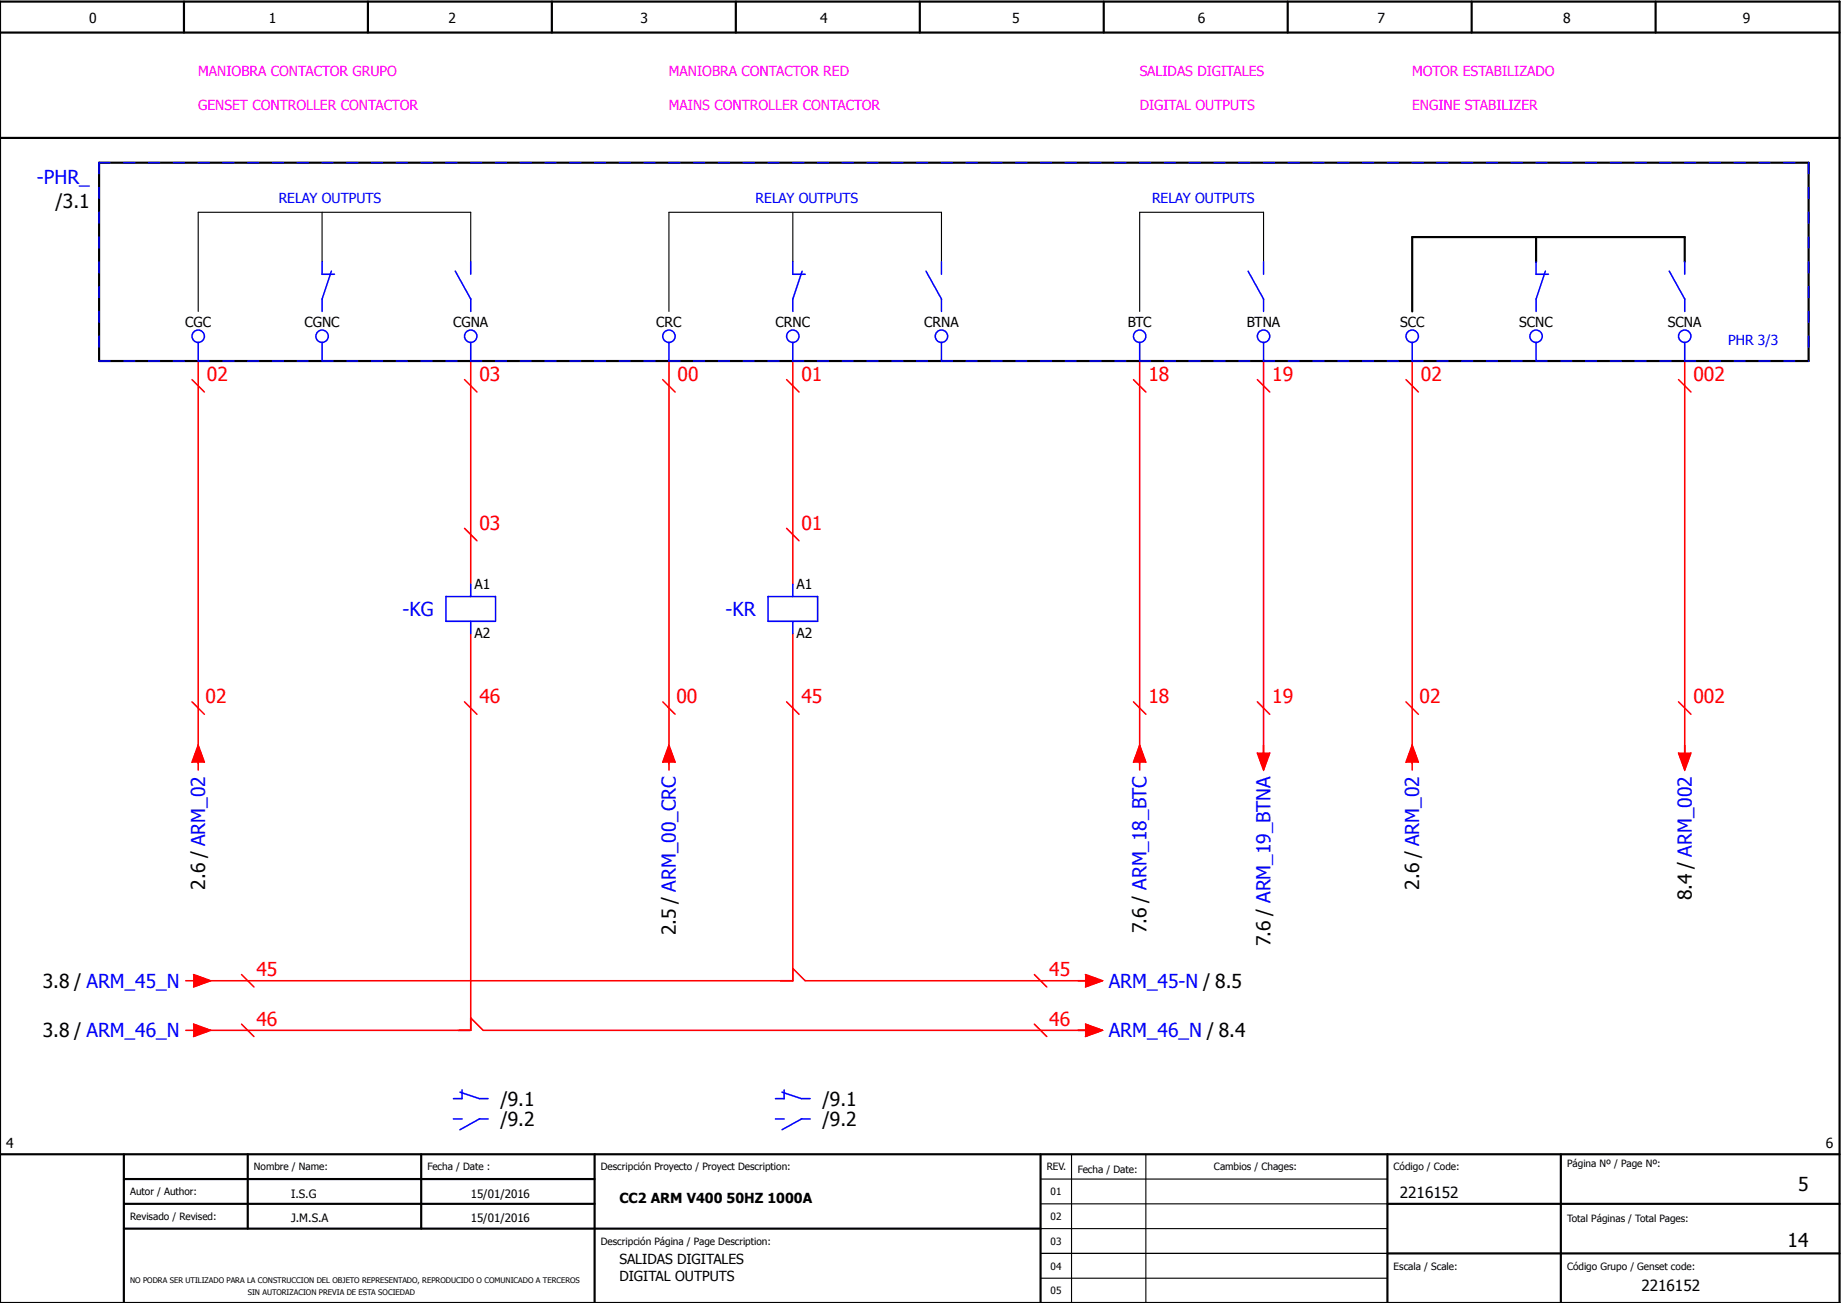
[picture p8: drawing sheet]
<svg xmlns="http://www.w3.org/2000/svg" width="297mm" height="210mm" viewBox="0 0 297 210" stroke-linecap="round" stroke-linejoin="round" font-family="sans-serif">
<defs><g id="words">
<g font-size="3.1" fill="#00f">
<text x="5.9" y="29.8">-PHR_</text>
<text x="65" y="99.4">-KG</text>
<text x="117.1" y="99.4">-KR</text>
<text x="179" y="159.4">ARM_45-N / 8.5</text>
<text x="179" y="167.4">ARM_46_N / 8.4</text>
</g>
<g font-size="3.1">
<text x="9" y="33.5">/3.1</text>
<text x="33.1" y="143.6" transform="rotate(-90 33.1 143.6)">2.6 / ARM_02</text>
<text x="229.1" y="143.6" transform="rotate(-90 229.1 143.6)">2.6 / ARM_02</text>
<text x="273.1" y="145.3" transform="rotate(-90 273.1 145.3)">8.4 / ARM_002</text>
<text x="109.1" y="150.9" transform="rotate(-90 109.1 150.9)">2.5 / ARM_00_CRC</text>
<text x="185.1" y="150.5" transform="rotate(-90 185.1 150.5)">7.6 / ARM_18_BTC</text>
<text x="205.1" y="152.6" transform="rotate(-90 205.1 152.6)">7.6 / ARM_19_BTNA</text>
<text x="6.9" y="159.4">3.8 / ARM_45_N</text>
<text x="6.9" y="167.4">3.8 / ARM_46_N</text>
<text x="80.8" y="178.4">/9.1</text>
<text x="132.8" y="178.4">/9.1</text>
<text x="80.8" y="181.7">/9.2</text>
<text x="132.8" y="181.7">/9.2</text>
<text x="290.3" y="192.3">5</text>
<text x="288.6" y="201.3">14</text>
</g>
<g font-size="3.1" fill="#f00">
<text x="33.4" y="61.5">02</text>
<text x="77.4" y="61.5">03</text>
<text x="109.4" y="61.5">00</text>
<text x="129.4" y="61.5">01</text>
<text x="185.4" y="61.5">18</text>
<text x="205.4" y="61.5">19</text>
<text x="229.4" y="61.5">02</text>
<text x="273.4" y="61.5">002</text>
<text x="77.4" y="85.5">03</text>
<text x="129.4" y="85.5">01</text>
<text x="33.2" y="113.5">02</text>
<text x="77.4" y="113.5">46</text>
<text x="109.2" y="113.5">00</text>
<text x="129.4" y="113.5">45</text>
<text x="185.4" y="113.5">18</text>
<text x="205.4" y="113.5">19</text>
<text x="229.2" y="113.5">02</text>
<text x="273.4" y="113.5">002</text>
<text x="41.4" y="157.5">45</text>
<text x="169.4" y="157.5">45</text>
<text x="41.4" y="165.5">46</text>
<text x="169.4" y="165.5">46</text>
</g>
<g font-size="2.5">
<text x="226" y="193.3">2216152</text>
<text x="265" y="208.3">2216152</text>
</g>
<g font-size="2.2">
<text x="14.4" y="3.7">0</text>
<text x="43.4" y="3.7">1</text>
<text x="72.4" y="3.7">2</text>
<text x="103.4" y="3.7">3</text>
<text x="132.4" y="3.7">4</text>
<text x="163.4" y="3.7">5</text>
<text x="193.4" y="3.7">6</text>
<text x="222.4" y="3.7">7</text>
<text x="252.4" y="3.7">8</text>
<text x="281.4" y="3.7">9</text>
<text x="29.9" y="52.7">CGC</text>
<text x="49.2" y="52.7">CGNC</text>
<text x="73.2" y="52.7">CGNA</text>
<text x="106" y="52.7">CRC</text>
<text x="125.2" y="52.7">CRNC</text>
<text x="149.2" y="52.7">CRNA</text>
<text x="182.1" y="52.7">BTC</text>
<text x="201.3" y="52.7">BTNA</text>
<text x="226" y="52.7">SCC</text>
<text x="245.3" y="52.7">SCNC</text>
<text x="269.3" y="52.7">SCNA</text>
<text x="76.6" y="95.1">A1</text>
<text x="128.6" y="95.1">A1</text>
<text x="76.6" y="103">A2</text>
<text x="128.6" y="103">A2</text>
<text x="1" y="185.3">4</text>
<text x="294.8" y="185.3">6</text>
<text x="100" y="194.1">CC2 ARM V400 50HZ 1000A</text>
<text x="100" y="204">SALIDAS DIGITALES</text>
<text x="100" y="206.7">DIGITAL OUTPUTS</text>
</g>
<g font-size="2.2" fill="#f0f">
<text x="32" y="12.3">MANIOBRA CONTACTOR GRUPO</text>
<text x="32" y="17.7">GENSET CONTROLLER CONTACTOR</text>
<text x="108" y="12.3">MANIOBRA CONTACTOR RED</text>
<text x="108" y="17.7">MAINS CONTROLLER CONTACTOR</text>
<text x="184" y="12.3">SALIDAS DIGITALES</text>
<text x="184" y="17.7">DIGITAL OUTPUTS</text>
<text x="228" y="12.3">MOTOR ESTABILIZADO</text>
<text x="228" y="17.7">ENGINE STABILIZER</text>
</g>
<g font-size="2.2" fill="#00f">
<text x="45" y="32.7">RELAY OUTPUTS</text>
<text x="122" y="32.7">RELAY OUTPUTS</text>
<text x="186" y="32.7">RELAY OUTPUTS</text>
<text x="279" y="55.7">PHR 3/3</text>
</g>
<g font-size="1.9">
<text x="47" y="193.3">I.S.G</text>
<text x="47" y="197.3">J.M.S.A</text>
<text x="76" y="193.3">15/01/2016</text>
<text x="76" y="197.3">15/01/2016</text>
</g>
<g font-size="1.6">
<text x="41" y="188.9">Nombre / Name:</text>
<text x="69" y="188.9">Fecha / Date :</text>
<text x="97" y="188.9">Descripción Proyecto / Proyect Description:</text>
<text x="169" y="188.9">REV.</text>
<text x="174" y="189.3">Fecha / Date:</text>
<text x="196" y="188.9">Cambios / Chages:</text>
<text x="225" y="188.9">Código / Code:</text>
<text x="253" y="188.3">Página Nº / Page Nº:</text>
<text x="21" y="192.9">Autor / Author:</text>
<text x="21" y="196.9">Revisado / Revised:</text>
<text x="169.6" y="192.9">01</text>
<text x="169.6" y="196.9">02</text>
<text x="253" y="197.3">Total Páginas / Total Pages:</text>
<text x="97" y="200.9">Descripción Página / Page Description:</text>
<text x="169.6" y="200.9">03</text>
<text x="169.6" y="208.9">05</text>
<text x="169.6" y="204.9">04</text>
<text x="225" y="204.9">Escala / Scale:</text>
<text x="253" y="204.9">Código Grupo / Genset code:</text>
</g>
<g font-size="1.2">
<text x="21" y="207">NO PODRA SER UTILIZADO PARA LA CONSTRUCCION DEL OBJETO REPRESENTADO, REPRODUCIDO O COMUNICADO A TERCEROS</text>
<text x="40" y="209">SIN AUTORIZACION PREVIA DE ESTA SOCIEDAD</text>
</g>
</g></defs>
<g fill="none" stroke="#000" stroke-width=".35">
<path d="M0 5.3h297M0 .3h297v210h-297zM29.7 .3v5M59.4 .3v5M89.1 .3v5M118.8 .3v5M148.5 .3v5M178.2 .3v5M207.9 .3v5M237.6 .3v5M267.3 .3v5M0 22.3h297"/>
<path d="M16 26.3h276v32h-276zM248 38.3v4M272 42.3v-4h-44v12M0 186.3h297M20 186.3v24M20 190.3h76M20 194.3h76M20 198.3h148M40 186.3v12M68 186.3v12M96 186.3v24M168 186.3v24"/>
<path d="M224 194.3h73M224 186.3v24M252 186.3v24M224 202.3h73"/>
</g>
<path d="M52 34.3v8M128 34.3v8M76 42.3v-8h-44v16M152 42.3v-8h-44v16M204 42.3v-8h-20v16M168 190.3h56M168 194.3h56M168 198.3h56M173 186.3v24M185 186.3v24M168 202.3h56M168 206.3h56" fill="none" stroke="#000" stroke-width=".18"/>
<g fill="none" stroke="#f00" stroke-width=".25">
<path d="M32 58.3v66M76 58.3v36M108 58.3v66M128 58.3v36M184 58.3v66M204 58.3v65M228 58.3v66M272 58.3v65M31 61.3l2 2M75 61.3l2 2M107 61.3l2 2M127 61.3l2 2"/>
<path d="M183 61.3l2 2M203 61.3l2 2M227 61.3l2 2M271 61.3l2 2M75 85.3l2 2M127 85.3l2 2M31 113.3l2 2M75 113.3l2 2M76 102.3v64h-44M107 113.3l2 2M127 113.3l2 2M128 102.3v56h-96"/>
<path d="M183 113.3l2 2M203 113.3l2 2M227 113.3l2 2M271 113.3l2 2M31 123l1-2.7 1 2.7M107 123l1-2.7 1 2.7M183 123l1-2.7 1 2.7M203 121.5l1 2.8 1-2.8M227 123l1-2.7 1 2.7M271 121.5l1 2.8 1-2.8M30 158.3h1.3M31.3 157.3l2.7 1-2.7 1"/>
<path d="M39 157.3l2 2M128 156.3l2 2h46M167 157.3l2 2M175.3 157.3l2.7 1-2.7 1M30 166.3h1.3M31.3 165.3l2.7 1-2.7 1M39 165.3l2 2M76 164.3l2 2h98M167 165.3l2 2M175.3 165.3l2.7 1-2.7 1"/>
</g>
<g fill="none" stroke="#00f" stroke-width=".25">
<path d="M32 55.3v3M52 42.3v2h2M52 55.3v3M52 48.3v2M53.5 43.8l-1.5 4.5M73.5 43.8l2.5 4.5v2M76 42.3v2M76 55.3v3M108 55.3v3M128 42.3v2h2M128 55.3v3M128 48.3v2"/>
<path d="M129.5 43.8l-1.5 4.5M149.5 43.8l2.5 4.5v2M152 42.3v2M152 55.3v3M184 55.3v3M201.5 43.8l2.5 4.5v2M204 42.3v2M204 55.3v3M228 55.3v3M248 42.3v2h2M248 55.3v3M248 48.3v2"/>
<path d="M249.5 43.8l-1.5 4.5M269.5 43.8l2.5 4.5v2M272 42.3v2M272 55.3v3M72 96.3h8v4h-8zM76 94.3v2M124 96.3h8v4h-8zM128 94.3v2M76 100.3v2M128 100.3v2M74.3 176.2l3.1 1.1h1.4M74.6 175.9v1.4h-1.4"/>
<path d="M126.3 176.2l3.1 1.1h1.4M126.6 175.9v1.4h-1.4M73.2 180.6h1.4M78.8 180.6h-1.4l-3.1 1.7M125.2 180.6h1.4M130.8 180.6h-1.4l-3.1 1.7"/>
<circle cx="32" cy="54.3" r="1"/>
<circle cx="52" cy="54.3" r="1"/>
<circle cx="76" cy="54.3" r="1"/>
<circle cx="108" cy="54.3" r="1"/>
<circle cx="128" cy="54.3" r="1"/>
<circle cx="152" cy="54.3" r="1"/>
<circle cx="184" cy="54.3" r="1"/>
<circle cx="204" cy="54.3" r="1"/>
<circle cx="228" cy="54.3" r="1"/>
<circle cx="248" cy="54.3" r="1"/>
<circle cx="272" cy="54.3" r="1"/>
</g>
<path d="M16 26.3h276M16 26.3v32M292 26.3v32M16 58.3h276" fill="none" stroke="#00f" stroke-width=".25" stroke-dasharray="1.7 2.3"/>
<g fill="#f00" stroke="#f00" stroke-width=".16">
<path d="M108 120.3l1 2.7h-2z"/>
<path d="M184 120.3l1 2.7h-2z"/>
<path d="M203 121.5h2l-1 2.8z"/>
<path d="M32 120.3l1 2.7h-2z"/>
<path d="M31.3 157.3l2.7 1-2.7 1z"/>
<path d="M175.3 157.3l2.7 1-2.7 1z"/>
<path d="M31.3 165.3l2.7 1-2.7 1z"/>
<path d="M175.3 165.3l2.7 1-2.7 1z"/>
<path d="M271 121.5h2l-1 2.8z"/>
<path d="M228 120.3l1 2.7h-2z"/>
</g>
<use href="#words"/>
</svg>
